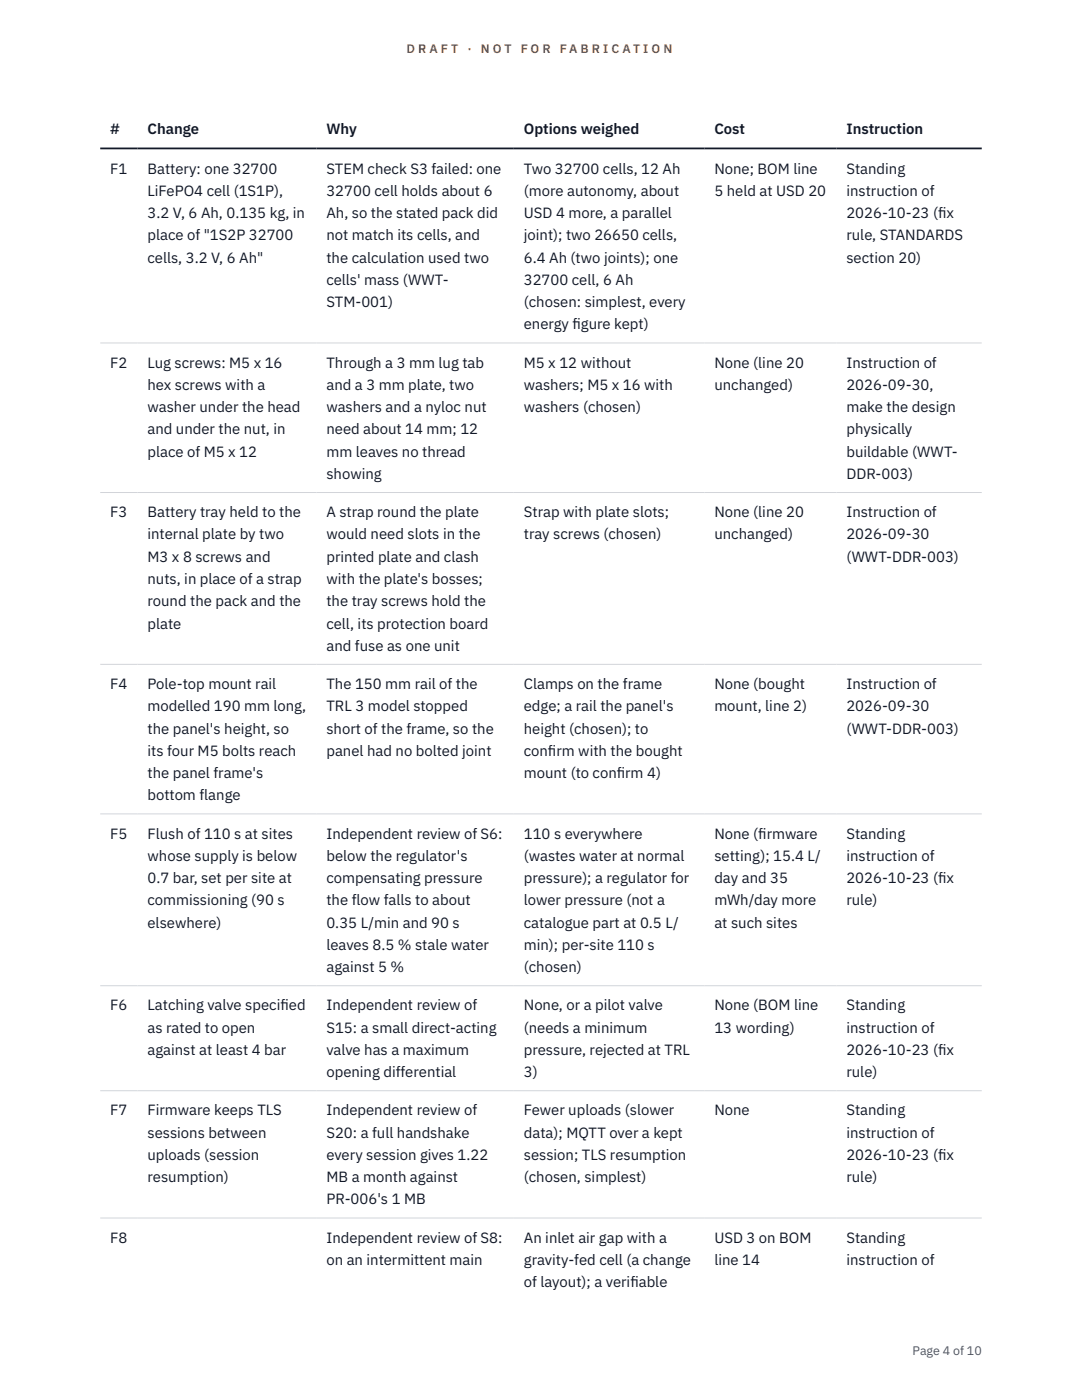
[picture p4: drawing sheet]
<svg xmlns="http://www.w3.org/2000/svg" width="216mm" height="279mm" viewBox="0 0 216 279" stroke-linecap="round" stroke-linejoin="round" font-family="sans-serif">
<defs><g id="words">
<g font-size="3" fill="#111827">
<text x="22" y="26.8">#</text>
<text x="29.4" y="26.8">Change</text>
<text x="65.1" y="26.8">Why</text>
<text x="104.5" y="26.8">Options weighed</text>
<text x="142.5" y="26.8">Cost</text>
<text x="168.9" y="26.8">Instruction</text>
<text x="22" y="34.6">F1</text>
<text x="29.4" y="34.6">Battery: one 32700</text>
<text x="65.1" y="34.6">STEM check S3 failed: one</text>
<text x="104.5" y="34.6">Two 32700 cells, 12 Ah</text>
<text x="142.5" y="34.6">None; BOM line</text>
<text x="168.9" y="34.6">Standing</text>
<text x="29.4" y="39.1">LiFePO4 cell (1S1P),</text>
<text x="65.1" y="39.1">32700 cell holds about 6</text>
<text x="104.5" y="39.1">(more autonomy, about</text>
<text x="142.5" y="39.1">5 held at USD 20</text>
<text x="168.9" y="39.1">instruction of</text>
<text x="29.4" y="43.5">3.2 V, 6 Ah, 0.135 kg, in</text>
<text x="29.4" y="48">place of &quot;1S2P 32700</text>
<text x="65.1" y="43.5">Ah, so the stated pack did</text>
<text x="65.1" y="48">not match its cells, and</text>
<text x="104.5" y="43.5">USD 4 more, a parallel</text>
<text x="104.5" y="48">joint); two 26650 cells,</text>
<text x="168.9" y="43.5">2026-10-23 (f</text>
<text x="168.9" y="48">rule, STANDARDS</text>
<text x="187.2" y="43.5">ix</text>
<text x="29.4" y="52.4">cells, 3.2 V, 6 Ah&quot;</text>
<text x="65.1" y="52.4">the calculation used two</text>
<text x="104.5" y="52.4">6.4 Ah (two joints); one</text>
<text x="168.9" y="52.4">section 20)</text>
<text x="65.1" y="56.9">cells' mass (WWT-</text>
<text x="104.5" y="56.9">32700 cell, 6 Ah</text>
<text x="65.1" y="61.3">STM-001)</text>
<text x="104.5" y="61.3">(chosen: simplest, every</text>
<text x="104.5" y="65.7">energy f</text>
<text x="114.2" y="65.7">igure kept)</text>
<text x="22" y="73.4">F2</text>
<text x="29.4" y="73.4">Lug screws: M5 x 16</text>
<text x="29.4" y="77.8">hex screws with a</text>
<text x="65.1" y="73.4">Through a 3 mm lug tab</text>
<text x="65.1" y="77.8">and a 3 mm plate, two</text>
<text x="104.5" y="73.4">M5 x 12 without</text>
<text x="104.5" y="77.8">washers; M5 x 16 with</text>
<text x="142.5" y="73.4">None (line 20</text>
<text x="142.5" y="77.8">unchanged)</text>
<text x="168.9" y="73.4">Instruction of</text>
<text x="168.9" y="77.8">2026-09-30,</text>
<text x="29.4" y="82.3">washer under the head</text>
<text x="65.1" y="82.3">washers and a nyloc nut</text>
<text x="104.5" y="82.3">washers (chosen)</text>
<text x="168.9" y="82.3">make the design</text>
<text x="29.4" y="86.7">and under the nut, in</text>
<text x="65.1" y="86.7">need about 14 mm; 12</text>
<text x="168.9" y="86.7">physically</text>
<text x="29.4" y="91.1">place of M5 x 12</text>
<text x="65.1" y="91.1">mm leaves no thread</text>
<text x="65.1" y="95.6">showing</text>
<text x="168.9" y="91.1">buildable (WWT-</text>
<text x="168.9" y="95.6">DDR-003)</text>
<text x="22" y="103.2">F3</text>
<text x="29.4" y="103.2">Battery tray held to the</text>
<text x="29.4" y="107.7">internal plate by two</text>
<text x="65.1" y="103.2">A strap round the plate</text>
<text x="65.1" y="107.7">would need slots in the</text>
<text x="104.5" y="103.2">Strap with plate slots;</text>
<text x="104.5" y="107.7">tray screws (chosen)</text>
<text x="142.5" y="103.2">None (line 20</text>
<text x="142.5" y="107.7">unchanged)</text>
<text x="168.9" y="103.2">Instruction of</text>
<text x="168.9" y="107.7">2026-09-30</text>
<text x="29.4" y="112.1">M3 x 8 screws and</text>
<text x="65.1" y="112.1">printed plate and clash</text>
<text x="168.9" y="112.1">(WWT-DDR-003)</text>
<text x="29.4" y="116.5">nuts, in place of a strap</text>
<text x="65.1" y="116.5">with the plate's bosses;</text>
<text x="29.4" y="121">round the pack and the</text>
<text x="29.4" y="125.4">plate</text>
<text x="65.1" y="121">the tray screws hold the</text>
<text x="65.1" y="125.4">cell, its protection board</text>
<text x="65.1" y="129.9">and fuse as one unit</text>
<text x="22" y="137.5">F4</text>
<text x="29.4" y="137.5">Pole-top mount rail</text>
<text x="65.1" y="137.5">The 150 mm rail of the</text>
<text x="104.5" y="137.5">Clamps on the frame</text>
<text x="142.5" y="137.5">None (bought</text>
<text x="168.9" y="137.5">Instruction of</text>
<text x="29.4" y="142">modelled 190 mm long,</text>
<text x="65.1" y="142">TRL 3 model stopped</text>
<text x="104.5" y="142">edge; a rail the panel's</text>
<text x="142.5" y="142">mount, line 2)</text>
<text x="168.9" y="142">2026-09-30</text>
<text x="29.4" y="146.4">the panel's height, so</text>
<text x="65.1" y="146.4">short of the frame, so the</text>
<text x="104.5" y="146.4">height (chosen); to</text>
<text x="168.9" y="146.4">(WWT-DDR-003)</text>
<text x="29.4" y="150.8">its four M5 bolts reach</text>
<text x="29.4" y="155.3">the panel frame's</text>
<text x="65.1" y="150.8">panel had no bolted joint</text>
<text x="104.5" y="150.8">conf</text>
<text x="104.5" y="155.3">mount (to conf</text>
<text x="109.3" y="150.8">irm with the bought</text>
<text x="123.1" y="155.3">irm 4)</text>
<text x="29.4" y="159.7">bottom flange</text>
<text x="22" y="167.4">F5</text>
<text x="29.4" y="167.4">Flush of 110 s at sites</text>
<text x="65.1" y="167.4">Independent review of S6:</text>
<text x="104.5" y="167.4">110 s everywhere</text>
<text x="142.5" y="167.4">None (f</text>
<text x="151.3" y="167.4">irmware</text>
<text x="168.9" y="167.4">Standing</text>
<text x="29.4" y="171.8">whose supply is below</text>
<text x="65.1" y="171.8">below the regulator's</text>
<text x="104.5" y="171.8">(wastes water at normal</text>
<text x="142.5" y="171.8">setting); 15.4 L/</text>
<text x="168.9" y="171.8">instruction of</text>
<text x="29.4" y="176.2">0.7 bar, set per site at</text>
<text x="65.1" y="176.2">compensating pressure</text>
<text x="104.5" y="176.2">pressure); a regulator for</text>
<text x="142.5" y="176.2">day and 35</text>
<text x="168.9" y="176.2">2026-10-23 (f</text>
<text x="187.2" y="176.2">ix</text>
<text x="29.4" y="180.7">commissioning (90 s</text>
<text x="29.4" y="185.1">elsewhere)</text>
<text x="65.1" y="180.7">the flow falls to about</text>
<text x="65.1" y="185.1">0.35 L/min and 90 s</text>
<text x="104.5" y="180.7">lower pressure (not a</text>
<text x="104.5" y="185.1">catalogue part at 0.5 L/</text>
<text x="142.5" y="180.7">mWh/day more</text>
<text x="142.5" y="185.1">at such sites</text>
<text x="168.9" y="180.7">rule)</text>
<text x="65.1" y="189.6">leaves 8.5 % stale water</text>
<text x="104.5" y="189.6">min); per-site 110 s</text>
<text x="65.1" y="194">against 5 %</text>
<text x="104.5" y="194">(chosen)</text>
<text x="22" y="201.6">F6</text>
<text x="29.4" y="201.6">Latching valve specif</text>
<text x="56" y="201.6">ied</text>
<text x="65.1" y="201.6">Independent review of</text>
<text x="104.5" y="201.6">None, or a pilot valve</text>
<text x="142.5" y="201.6">None (BOM line</text>
<text x="168.9" y="201.6">Standing</text>
<text x="29.4" y="206.1">as rated to open</text>
<text x="65.1" y="206.1">S15: a small direct-acting</text>
<text x="104.5" y="206.1">(needs a minimum</text>
<text x="142.5" y="206.1">13 wording)</text>
<text x="168.9" y="206.1">instruction of</text>
<text x="29.4" y="210.5">against at least 4 bar</text>
<text x="65.1" y="210.5">valve has a maximum</text>
<text x="65.1" y="215">opening differential</text>
<text x="104.5" y="210.5">pressure, rejected at TRL</text>
<text x="104.5" y="215">3)</text>
<text x="168.9" y="210.5">2026-10-23 (f</text>
<text x="168.9" y="215">rule)</text>
<text x="187.2" y="210.5">ix</text>
<text x="22" y="222.6">F7</text>
<text x="29.4" y="222.6">Firmware keeps TLS</text>
<text x="29.4" y="227">sessions between</text>
<text x="65.1" y="222.6">Independent review of</text>
<text x="65.1" y="227">S20: a full handshake</text>
<text x="104.5" y="222.6">Fewer uploads (slower</text>
<text x="104.5" y="227">data); MQTT over a kept</text>
<text x="142.5" y="222.6">None</text>
<text x="168.9" y="222.6">Standing</text>
<text x="168.9" y="227">instruction of</text>
<text x="29.4" y="231.5">uploads (session</text>
<text x="65.1" y="231.5">every session gives 1.22</text>
<text x="104.5" y="231.5">session; TLS resumption</text>
<text x="168.9" y="231.5">2026-10-23 (f</text>
<text x="187.2" y="231.5">ix</text>
<text x="29.4" y="235.9">resumption)</text>
<text x="65.1" y="235.9">MB a month against</text>
<text x="104.5" y="235.9">(chosen, simplest)</text>
<text x="168.9" y="235.9">rule)</text>
<text x="65.1" y="240.4">PR-006's 1 MB</text>
<text x="22" y="248">F8</text>
<text x="65.1" y="248">Independent review of S8:</text>
<text x="104.5" y="248">An inlet air gap with a</text>
<text x="142.5" y="248">USD 3 on BOM</text>
<text x="168.9" y="248">Standing</text>
<text x="65.1" y="252.4">on an intermittent main</text>
<text x="104.5" y="252.4">gravity-fed cell (a change</text>
<text x="104.5" y="256.9">of layout); a verif</text>
<text x="125.8" y="256.9">iable</text>
<text x="142.5" y="252.4">line 14</text>
<text x="168.9" y="252.4">instruction of</text>
</g>
<g font-size="2.5" fill="#b45309">
<text x="81.1" y="10.5">D R A F T</text>
<text x="93.3" y="10.5">·</text>
<text x="95.9" y="10.5">N O T</text>
<text x="103.9" y="10.5">F O R</text>
<text x="111.7" y="10.5">F A B R I C A T I O N</text>
</g>
<text font-size="2.5" fill="#4b5563" x="182.1" y="270.3">Page 4 of 10</text>
</g></defs>
<path d="M20 68.4h175.9M20 98.3h175.9M20 132.6h175.9M20 162.4h175.9M20 196.7h175.9M20 217.7h175.9M20 243.1h175.9" fill="none" stroke="#d1d5db" stroke-width=".2"/>
<path d="M20 29.6h175.9" fill="none" stroke="#111827" stroke-width=".35"/>
<use href="#words"/>
</svg>
